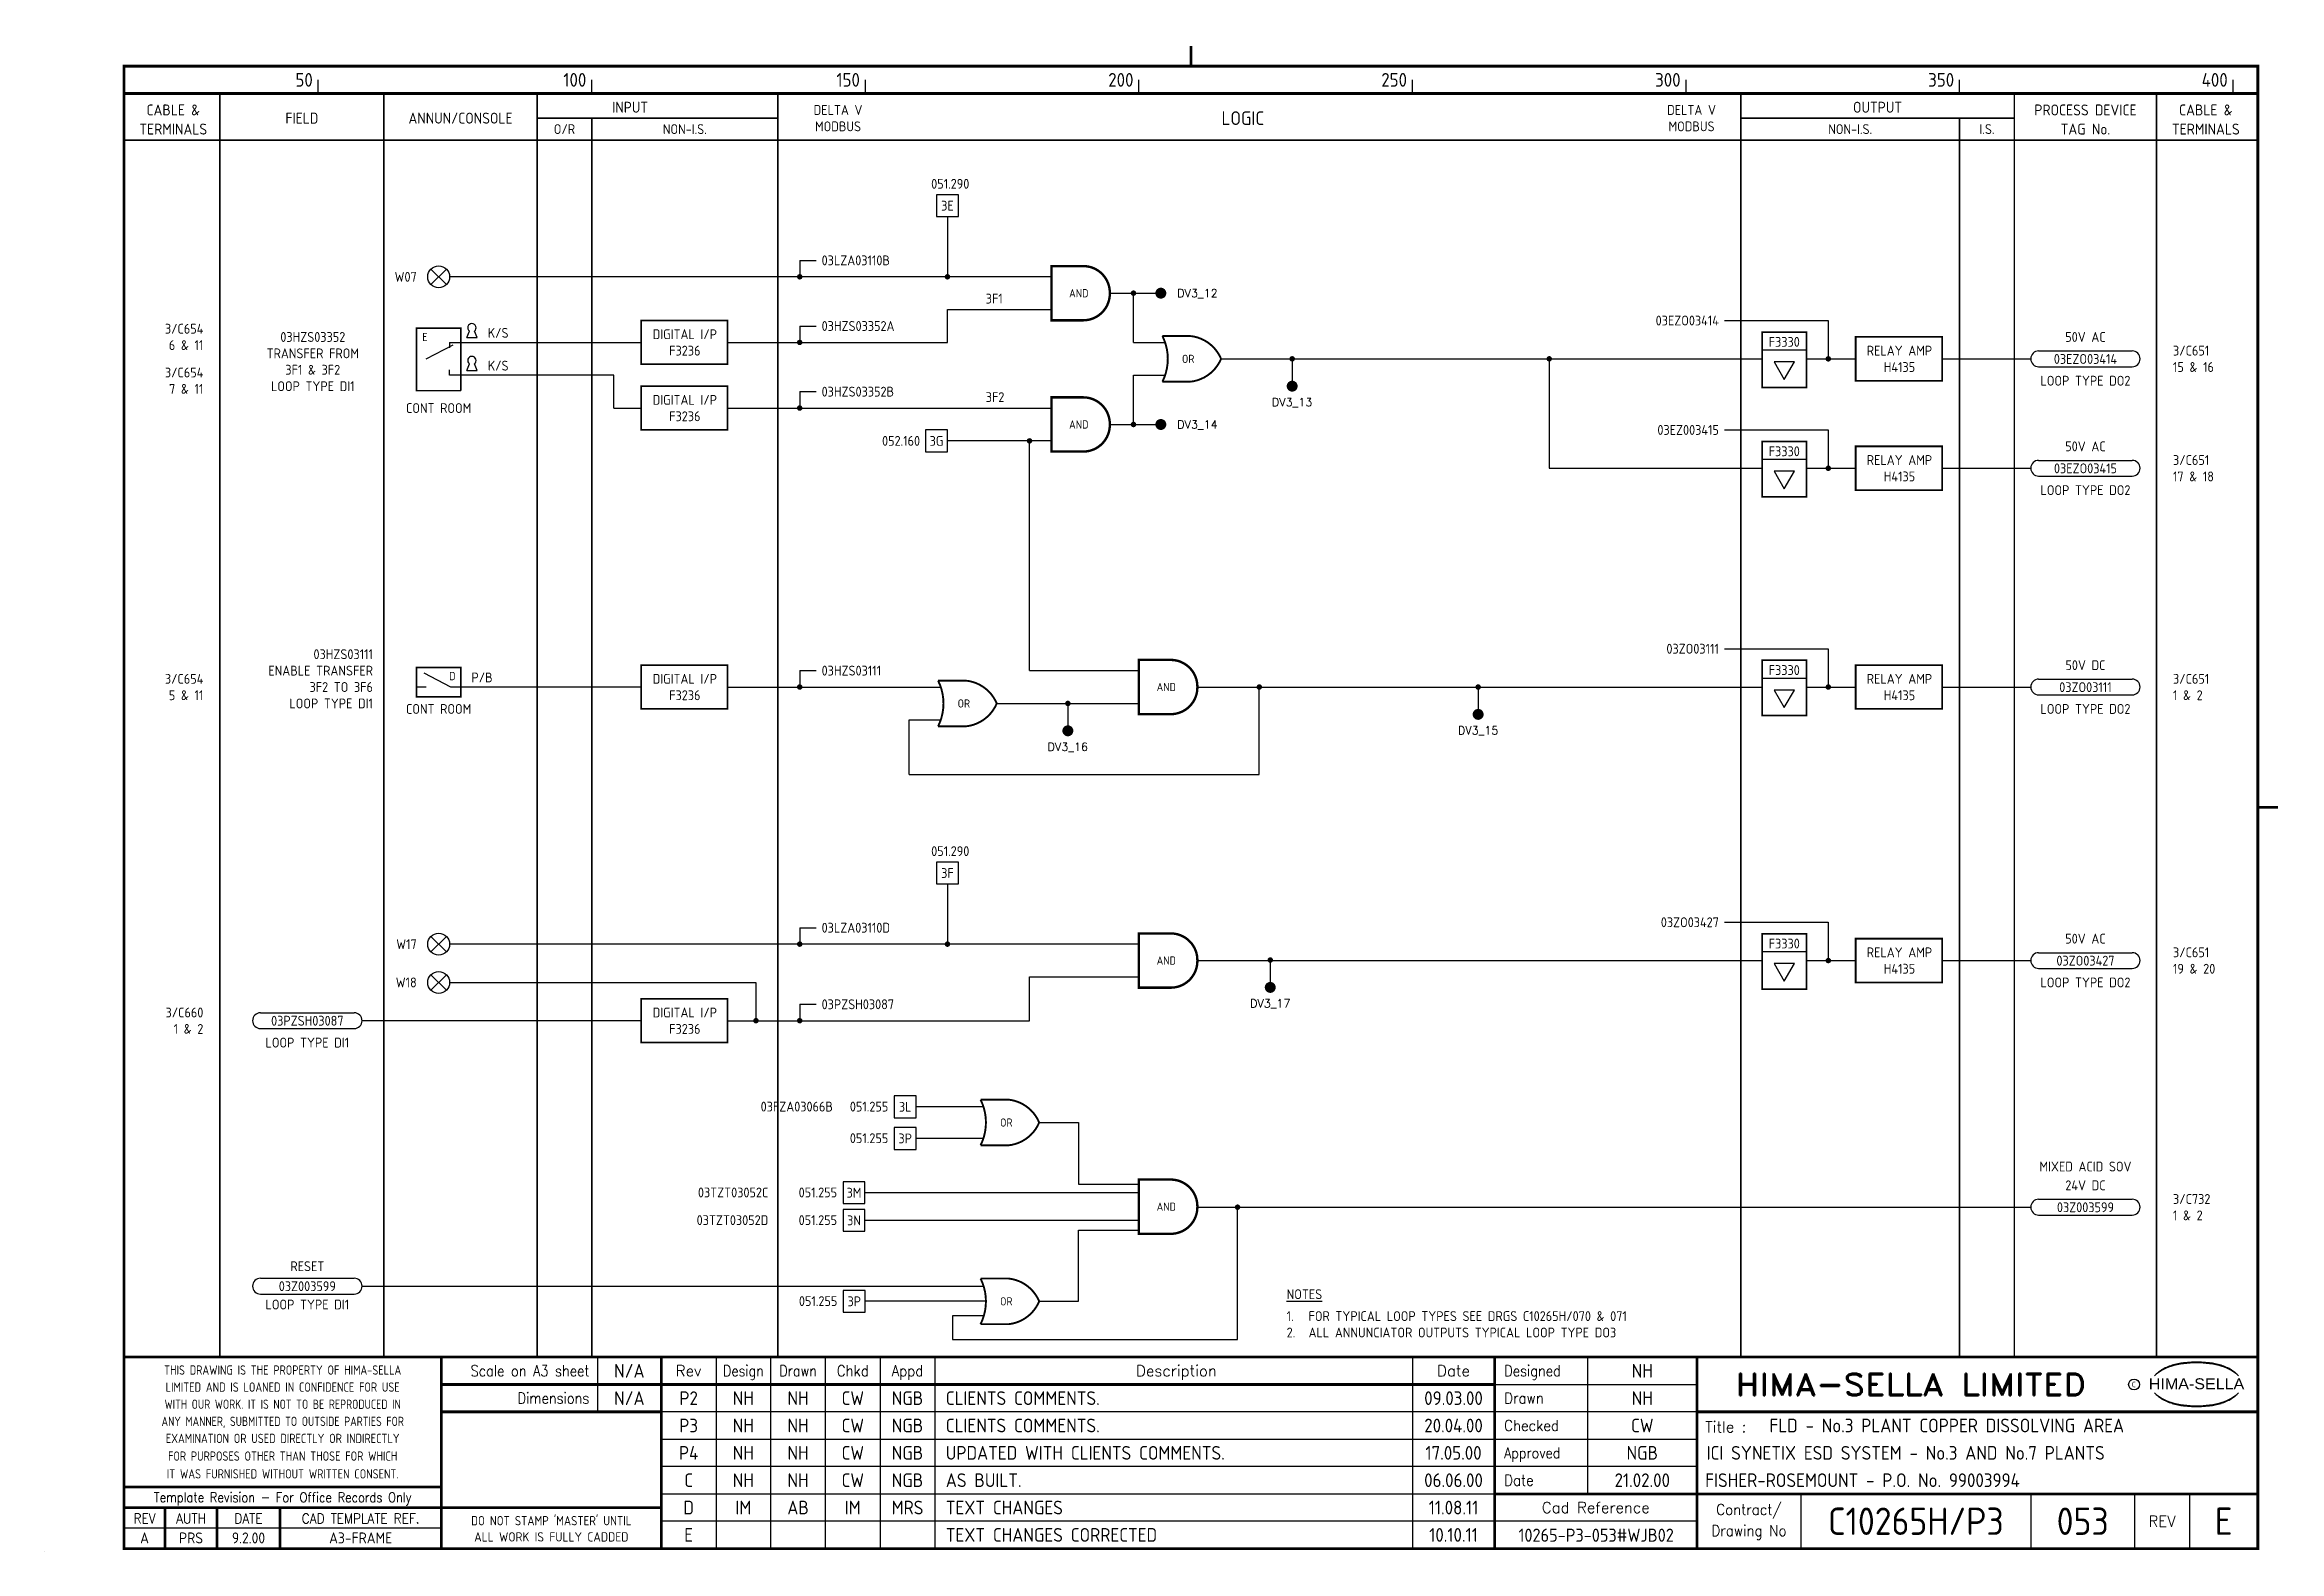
# Model space of a CAD drawing. Extents: x 0 to 408, y 0 to 275.
import ezdxf
from ezdxf.enums import TextEntityAlignment as Align

# ---------------------------------------------------------------- set-up
doc = ezdxf.new("R2010")
doc.units = 0
doc.header["$LTSCALE"] = 0.25
doc.header["$MEASUREMENT"] = 0
doc.linetypes.add('HIDDEN', pattern=[0.375, 0.25, -0.125])
doc.layers.get('0').update_dxf_attribs({"color": 41, "linetype": 'CONTINUOUS'})
for name, color, linetype in [('00-DRG_FRAME', 12, 'CONTINUOUS'), ('02-TEXT', 2, 'CONTINUOUS'), ('053', 7, 'CONTINUOUS'), ('053-TEXT', 2, 'CONTINUOUS')]:
    doc.layers.add(name, color=color, linetype=linetype)
doc.styles.add('ARIAL', font='arial.ttf', dxfattribs={"height": 2.5})
doc.styles.add('ISO', font='iso.shx')
doc.styles.add('ROMAND', font='ROMAND')
doc.styles.add('ROMANS', font='romans.shx')

msp = doc.modelspace()

# ---------------------------------------------------------------- texts
at = {"layer": '00-DRG_FRAME', "style": 'ISO'}
for s, p in [('50', (49, 267.75)), ('100', (99, 267.75)), ('150', (149, 267.75)), ('200', (199, 267.75)), ('250', (249, 267.75)), ('300', (299, 267.75)), ('350', (349, 267.75)), ('400', (399, 267.75))]:
    msp.add_text(s, height=2.5, dxfattribs=at).set_placement(p, align=Align.RIGHT)
for s, height, p in [('CABLE &', 2, (23.5, 263.5)), ('FIELD', 2, (47, 262)), ('ANNUN/CONSOLE', 2, (76, 262)), ('INPUT', 2, (107, 264)), ('DELTA V', 1.8, (145, 263.5)), ('MODBUS', 1.8, (145, 260.5)), ('LOGIC', 2.5, (219, 262)), ('DELTA V', 1.8, (301, 263.5)), ('MODBUS', 1.8, (301, 260.5)), ('OUTPUT', 2, (335, 264)), ('PROCESS DEVICE', 2, (373, 263.5)), ('CABLE &', 2, (395, 263.5)), ('TERMINALS', 2, (23.5, 260)), ('O/R', 1.8, (95, 260)), ('NON-I.S.', 1.8, (117, 260)), ('NON-I.S.', 1.8, (330, 260)), ('I.S.', 1.8, (355, 260)), ('TAG No.', 2, (373, 260)), ('TERMINALS', 2, (395, 260))]:
    msp.add_text(s, height=height, dxfattribs=at).set_placement(p, align=Align.MIDDLE)
at = {"layer": '00-DRG_FRAME', "color": 3, "style": 'ISO'}
for s, width, p in [('THIS DRAWING IS THE PROPERTY OF HIMA-SELLA', 0.9, (43.5, 33.14)), ("DO NOT STAMP 'MASTER' UNTIL", 0.95, (92.6, 5.77))]:
    msp.add_text(s, height=1.7, dxfattribs=dict(at, width=width)).set_placement(p, align=Align.MIDDLE)
at = {"layer": '00-DRG_FRAME', "color": 4, "style": 'ROMAND', "width": 0.87}
for s, p in [('Scale on A3 sheet', (99.54, 32)), ('Dimensions', (99.54, 27.01))]:
    msp.add_text(s, height=2, dxfattribs=at).set_placement(p, align=Align.RIGHT)
at = {"layer": '00-DRG_FRAME', "color": 4, "style": 'ROMAND'}
for s, p in [('Rev', (117.7, 32)), ('Description', (206.85, 32)), ('Date', (257.5, 32))]:
    msp.add_text(s, height=2, dxfattribs=at).set_placement(p, align=Align.CENTER)
for s, width, p in [('Design', 0.85, (127.7, 32)), ('Drawn', 0.85, (137.7, 32)), ('Chkd', 0.9, (147.7, 32)), ('Appd', 0.9, (157.7, 32))]:
    msp.add_text(s, height=2, dxfattribs=dict(at, width=width)).set_placement(p, align=Align.CENTER)
for s, width, p in [('Designed', 0.87, (266.75, 32)), ('Drawn', 0.9, (266.75, 27)), ('Checked', 0.9, (266.75, 22)), ('Approved', 0.85, (266.75, 17)), ('Date', 0.9, (266.75, 12))]:
    msp.add_text(s, height=2, dxfattribs=dict(at, width=width)).set_placement(p)
at = {"layer": '00-DRG_FRAME', "color": 3, "style": 'ISO'}
for s, width, p in [('LIMITED AND IS LOANED IN CONFIDENCE FOR USE', 0.9, (43.5, 30.02)), ('ANY MANNER, SUBMITTED TO OUTSIDE PARTIES FOR', 0.87, (43.5, 23.76)), ('WITH OUR WORK. IT IS NOT TO BE REPRODUCED IN', 0.87, (43.5, 26.89)), ('EXAMINATION OR USED DIRECTLY OR INDIRECTLY', 0.9, (43.5, 20.64)), ('FOR PURPOSES OTHER THAN THOSE FOR WHICH', 0.9, (43.5, 17.41)), ('IT WAS FURNISHED WITHOUT WRITTEN CONSENT.', 0.9, (43.5, 14.16))]:
    msp.add_text(s, height=1.7, dxfattribs=dict(at, width=width)).set_placement(p, align=Align.MIDDLE_CENTER)
at = {"layer": '00-DRG_FRAME', "style": 'ROMAND', "width": 1.15}
msp.add_text('HIMA-SELLA LIMITED', height=4, dxfattribs=at).set_placement((341.1, 30.5), align=Align.MIDDLE)
at = {"layer": '00-DRG_FRAME', "color": 3, "style": 'ISO', "width": 0.9}
msp.add_text('C', height=1, dxfattribs=at).set_placement((381.84, 30), align=Align.CENTER)
at = {"layer": '00-DRG_FRAME', "style": 'ARIAL', "width": 1.05}
msp.add_text('HIMA-SELLA', height=2, dxfattribs=at).set_placement((393.3, 29.63), align=Align.CENTER)
at = {"layer": '00-DRG_FRAME', "color": 4, "style": 'ROMAND'}
msp.add_text('Title :', height=2, dxfattribs=at).set_placement((303.5, 21.75))
for s, height, width, p in [('Template Revision - For Office Records Only', 1.8, 0.85, (43.5, 9.62)), ('Contract/', 2, 0.9, (311.5, 7.5)), ('REV', 1.8, 0.9, (18.25, 6)), ('AUTH', 1.8, 0.9, (26.75, 6)), ('DATE', 1.8, 0.9, (37.25, 6)), ('CAD TEMPLATE REF.', 1.8, 0.9, (57.75, 6)), ('Drawing No', 2, 0.9, (311.5, 3.5))]:
    msp.add_text(s, height=height, dxfattribs=dict(at, width=width)).set_placement(p, align=Align.MIDDLE)
for s, p in [('Cad Reference', (283.5, 8)), ('REV', (387, 5.5))]:
    msp.add_text(s, height=2, dxfattribs=at).set_placement(p, align=Align.MIDDLE)
at = {"layer": '00-DRG_FRAME', "color": 41, "style": 'ISO'}
for s, p in [('A', (18.25, 1.45)), ('PRS', (26.75, 1.45)), ('9.2.00', (37.25, 1.45)), ('A3-FRAME', (57.75, 1.45))]:
    msp.add_text(s, height=2, dxfattribs=at).set_placement(p, align=Align.CENTER)
at = {"layer": '00-DRG_FRAME', "color": 3, "style": 'ISO'}
msp.add_text('ALL WORK IS FULLY CADDED', height=1.7, dxfattribs=at).set_placement((92.6, 2.64), align=Align.MIDDLE_CENTER)
at = {"layer": '02-TEXT', "style": 'ISO'}
for s, p in [('%%UNOTES', (227, 47)), ('1.', (227, 43)), ('2.', (227, 40)), ('ALL ANNUNCIATOR OUTPUTS TYPICAL LOOP TYPE DO3', (231, 40)), ('FOR TYPICAL LOOP TYPES SEE DRGS C10265H/070 & 071', (231, 43))]:
    msp.add_text(s, height=1.8, dxfattribs=at).set_placement(p, align=Align.MIDDLE_LEFT)
at = {"layer": '053-TEXT', "style": 'ISO'}
for s, p in [('051.290', (169, 250)), ('W07', (68, 233)), ('03EZO03414', (306, 225)), ('3/C654', (29, 223.5)), ('6 & 11', (29, 220.5)), ('3/C654', (29, 215.5)), ('7 & 11', (29, 212.5)), ('03EZ003415', (306, 205)), ('052.160', (160, 203)), ('03HZS03111', (60, 164)), ('03ZO03111', (306, 165)), ('3/C654', (29, 159.5)), ('ENABLE TRANSFER', (60, 161)), ('5 & 11', (29, 156.5)), ('LOOP TYPE DI1', (60, 155)), ('3F2 TO 3F6', (60, 158)), ('051.290', (169, 128)), ('03ZO03427', (306, 115)), ('W17', (68, 111)), ('W18', (68, 104)), ('3/C660', (29, 98.5)), ('1 & 2', (29, 95.5)), ('03FZA03066B', (144.07, 81.3)), ('051.255', (154.19, 81.3)), ('051.255', (154.19, 75.52)), ('03TZT03052C', (132.26, 65.6)), ('051.255', (144.83, 65.6)), ('03TZT03052D', (132.26, 60.54)), ('051.255', (144.83, 60.54)), ('051.255', (144.88, 45.74))]:
    msp.add_text(s, height=1.8, dxfattribs=at).set_placement(p, align=Align.MIDDLE_RIGHT)
at = {"layer": '053-TEXT'}
for s, height, style, p in [('3E', 1.8, 'ISO', (165, 246)), ('AND', 1.5, 'ISO', (189, 230)), ('03HZS03352', 1.8, 'ISO', (49, 222)), ('E', 1.5, 'ISO', (69.5, 222)), ('DIGITAL I/P', 1.8, 'ISO', (117, 222.5)), ('50V AC', 1.8, 'ISO', (373, 222)), ('TRANSFER FROM', 1.8, 'ISO', (49, 219)), ('3F1 & 3F2', 1.8, 'ISO', (49, 216)), ('F3236', 1.8, 'ISO', (117, 219.5)), ('OR', 1.5, 'ISO', (209, 218)), ('RELAY AMP', 1.8, 'ISO', (339, 219.5)), ('H4135', 1.8, 'ISO', (339, 216.5)), ('03EZO03414', 1.8, 'ISO', (373, 217.98)), ('LOOP TYPE DI1', 1.8, 'ISO', (49, 213)), ('LOOP TYPE DO2', 1.8, 'ISO', (373, 214)), ('CONT ROOM', 1.8, 'ISO', (72, 209)), ('DIGITAL I/P', 1.8, 'ISO', (117, 210.5)), ('F3236', 1.8, 'ISO', (117, 207.5)), ('DV3_13', 1.5, 'ROMANS', (228, 210)), ('AND', 1.5, 'ISO', (189, 206)), ('3G', 1.8, 'ISO', (163, 203)), ('RELAY AMP', 1.8, 'ISO', (339, 199.5)), ('50V AC', 1.8, 'ISO', (373, 202)), ('H4135', 1.8, 'ISO', (339, 196.5)), ('03EZO03415', 1.8, 'ISO', (373, 197.98)), ('LOOP TYPE DO2', 1.8, 'ISO', (373, 194)), ('D', 1.5, 'ISO', (74.5, 160)), ('DIGITAL I/P', 1.8, 'ISO', (117, 159.5)), ('RELAY AMP', 1.8, 'ISO', (339, 159.5)), ('50V DC', 1.8, 'ISO', (373, 162)), ('F3236', 1.8, 'ISO', (117, 156.5)), ('OR', 1.5, 'ISO', (168, 155)), ('AND', 1.5, 'ISO', (205, 158)), ('H4135', 1.8, 'ISO', (339, 156.5)), ('03ZO03111', 1.8, 'ISO', (373, 157.98)), ('CONT ROOM', 1.8, 'ISO', (72, 154)), ('LOOP TYPE DO2', 1.8, 'ISO', (373, 154)), ('DV3_16', 1.5, 'ROMANS', (187, 147)), ('DV3_15', 1.5, 'ROMANS', (262, 150)), ('3F', 1.8, 'ISO', (165, 124)), ('RELAY AMP', 1.8, 'ISO', (339, 109.5)), ('50V AC', 1.8, 'ISO', (373, 112)), ('AND', 1.5, 'ISO', (205, 108)), ('H4135', 1.8, 'ISO', (339, 106.5)), ('03ZO03427', 1.8, 'ISO', (373, 107.98)), ('LOOP TYPE DO2', 1.8, 'ISO', (373, 104)), ('DIGITAL I/P', 1.8, 'ISO', (117, 98.5)), ('DV3_17', 1.5, 'ROMANS', (224, 100.09)), ('03PZSH03087', 1.8, 'ISO', (48, 97)), ('F3236', 1.8, 'ISO', (117, 95.5)), ('LOOP TYPE DI1', 1.8, 'ISO', (48, 93)), ('3L', 1.8, 'ISO', (157.28, 81.26)), ('OR', 1.5, 'ISO', (175.76, 78.39)), ('3P', 1.8, 'ISO', (157.28, 75.48)), ('MIXED ACID SOV', 1.8, 'ISO', (373, 70.34)), ('3M', 1.8, 'ISO', (147.92, 65.56)), ('24V DC', 1.8, 'ISO', (373, 66.91)), ('3N', 1.8, 'ISO', (147.92, 60.5)), ('AND', 1.5, 'ISO', (205, 63)), ('03Z003599', 1.8, 'ISO', (373, 62.9)), ('03Z003599', 1.8, 'ISO', (48, 48.47)), ('RESET', 1.8, 'ISO', (48, 52.12)), ('LOOP TYPE DI1', 1.8, 'ISO', (48, 45.12)), ('3P', 1.8, 'ISO', (147.97, 45.7)), ('OR', 1.5, 'ISO', (175.76, 45.7))]:
    msp.add_text(s, height=height, dxfattribs=dict(at, style=style)).set_placement(p, align=Align.MIDDLE)
for s, height, style, p in [('03LZA03110B', 1.8, 'ISO', (142, 236)), ('3F1', 1.8, 'ISO', (172, 229)), ('DV3_12', 1.5, 'ROMANS', (207, 230)), ('03HZS03352A', 1.8, 'ISO', (142, 224)), ('K/S', 1.8, 'ISO', (81, 222.75)), ('K/S', 1.8, 'ISO', (81, 216.75)), ('15 & 16', 1.8, 'ISO', (389, 216.5)), ('3/C651', 1.8, 'ISO', (389, 219.5)), ('03HZS03352B', 1.8, 'ISO', (142, 212)), ('3F2', 1.8, 'ISO', (172, 211)), ('DV3_14', 1.5, 'ROMANS', (207, 206)), ('3/C651', 1.8, 'ISO', (389, 199.5)), ('17 & 18', 1.8, 'ISO', (389, 196.5)), ('P/B', 1.8, 'ISO', (78, 159.75)), ('03HZS03111', 1.8, 'ISO', (142, 161)), ('3/C651', 1.8, 'ISO', (389, 159.5)), ('1 & 2', 1.8, 'ISO', (389, 156.5)), ('03LZA03110D', 1.8, 'ISO', (142, 114)), ('3/C651', 1.8, 'ISO', (389, 109.5)), ('19 & 20', 1.8, 'ISO', (389, 106.5)), ('03PZSH03087', 1.8, 'ISO', (142, 100)), ('1 & 2', 1.8, 'ISO', (389, 61.41)), ('3/C732', 1.8, 'ISO', (389, 64.41))]:
    msp.add_text(s, height=height, dxfattribs=dict(at, style=style)).set_placement(p, align=Align.MIDDLE_LEFT)
at = {"layer": '053-TEXT', "style": 'ISO'}
for p in [(317.95, 220.2), (317.95, 200.2), (317.95, 160.2), (317.95, 110.2)]:
    msp.add_text('F3330', height=1.8, dxfattribs=at).set_placement(p, align=Align.CENTER)

# ---------------------------------------------------------------- blocks, each defined once
blk = doc.blocks.new('A3-CONTRACT')
at = {"style": 'ISO'}
for tag, height, p in [('SCALE', 2.5, (106.86, 31.75)), ('DIMS', 2.5, (106.86, 26.75)), ('CAD-REF', 2.5, (282, 1.75)), ('CONTRACT', 5, (342, 3))]:
    blk.add_attdef(tag, text='', height=height, dxfattribs=at).set_placement(p, align=Align.CENTER)
for tag, p in [('TITLE_2', (303.75, 16.75)), ('TITLE_3', (303.5, 11.75))]:
    blk.add_attdef(tag, p, '', height=2.5, dxfattribs=at)
blk = doc.blocks.new('A3-TITLE')
at = {"style": 'ISO'}
blk.add_attdef('TITLE_1', (315.25, 21.75), '', height=2.5, dxfattribs=at)
for tag, p in [('DRGNO', (372.5, 3)), ('REV.', (398.25, 3))]:
    blk.add_attdef(tag, text='', height=5, dxfattribs=at).set_placement(p, align=Align.CENTER)
blk = doc.blocks.new('A3-REVA')
at = {"style": 'ISO'}
for tag, p in [('DESIGNED', (292, 31.75)), ('A', (117.7, 26.75)), ('DES', (127.7, 26.75)), ('DRN', (137.7, 26.75)), ('CHKD', (147.7, 26.75)), ('APPD', (157.7, 26.75)), ('DATE', (258, 26.75)), ('DRAWN', (292, 26.75)), ('CHECKED', (292, 21.75)), ('APPD', (292, 16.75)), ('DATE', (292, 11.75))]:
    blk.add_attdef(tag, text='', height=2.5, dxfattribs=at).set_placement(p, align=Align.CENTER)
blk.add_attdef('DESCRIPTION', (164.7, 26.75), '', height=2.5, dxfattribs=at)
blk = doc.blocks.new('A3-REVB')
at = {"style": 'ISO'}
for tag, p in [('B', (117.7, 21.75)), ('DES', (127.7, 21.75)), ('DRN', (137.7, 21.75)), ('CHKD', (147.7, 21.75)), ('APPD', (157.7, 21.75)), ('DATE', (258, 21.75))]:
    blk.add_attdef(tag, text='', height=2.5, dxfattribs=at).set_placement(p, align=Align.CENTER)
blk.add_attdef('DESCRIPTION', (164.7, 21.75), '', height=2.5, dxfattribs=at)

# ---------------------------------------------------------------- linework, layer by layer
at = {"layer": '00-DRG_FRAME'}
for p, q in [((50, 266.5), (50, 269)), ((100, 266.5), (100, 269)), ((150, 266.5), (150, 269)), ((200, 266.5), (200, 269)), ((250, 266.5), (250, 269)), ((300, 266.5), (300, 269)), ((350, 266.5), (350, 269)), ((400, 266.5), (400, 269)), ((101.01, 35.5), (101.01, 25.5)), ((122.7, 35.5), (122.7, 0.5)), ((132.7, 0.5), (132.7, 35.5)), ((142.7, 0.5), (142.7, 35.5)), ((152.7, 35.5), (152.7, 0.5)), ((162.7, 35.5), (162.7, 0.5)), ((250, 35.5), (250, 0.5)), ((282, 35.5), (282, 10.5)), ((265, 30.5), (302, 30.5)), ((302, 25.5), (112.7, 25.5)), ((112.7, 20.5), (302, 20.5)), ((302, 15.5), (112.7, 15.5)), ((112.7, 10.5), (265, 10.5)), ((321, 10.5), (321, 0.5)), ((363, 10.5), (363, 0.5)), ((382, 0.5), (382, 10.5)), ((392, 10.5), (392, 0.5)), ((72.5, 4.25), (14.5, 4.25)), ((302, 5.5), (112.7, 5.5)), ((0, 0), (0, 0.03))]:
    msp.add_line(p, q, dxfattribs=at)
for points, const_width in [([(209.5, 271.5), (209.5, 275.18)], 0.5), ([(209.5, 271.5), (209.5, 275.18)], 0.5), ([(14.5, 266.5), (404.5, 266.5)], 0.5), ([(32, 266.5), (32, 35.5)], 0.3), ([(62, 266.5), (62, 35.5)], 0.3), ([(90, 266.5), (90, 35.5)], 0.3), ([(134, 266.5), (134, 35.5)], 0.3), ([(310, 266.5), (310, 35.5)], 0.3), ([(360, 266.5), (360, 35.5)], 0.3), ([(386, 266.5), (386, 35.5)], 0.3), ([(90, 262), (134, 262)], 0.3), ([(310, 262), (360, 262)], 0.3), ([(14.5, 258), (404.5, 258)], 0.3), ([(404.5, 136), (408.18, 136)], 0.5), ([(404.5, 35.5), (14.5, 35.5)], 0.5), ([(72.5, 0.5), (72.5, 35.5)], 0.5), ([(112.7, 0.5), (112.7, 35.5)], 0.5), ([(265, 35.5), (265, 0.5)], 0.5), ([(302, 0.5), (302, 35.5)], 0.5), ([(265, 30.5), (72.5, 30.5)], 0.5), ([(112.7, 25.5), (72.5, 25.5)], 0.5), ([(404.5, 25.5), (302, 25.5)], 0.5), ([(14.5, 11.75), (72.5, 11.75)], 0.5), ([(14.5, 8), (72.5, 8)], 0.5), ([(22, 0.5), (22, 8)], 0.5), ([(31.5, 0.5), (31.5, 8)], 0.5), ([(43, 0.5), (43, 8)], 0.5), ([(112.7, 8), (72.5, 8)], 0.5), ([(265, 10.5), (404.5, 10.5)], 0.5)]:
    msp.add_lwpolyline(points, dxfattribs=dict(at, const_width=const_width))
at = {"layer": '00-DRG_FRAME', "const_width": 0.5}
msp.add_lwpolyline([(14.5, 0.5), (404.5, 0.5), (404.5, 271.5), (14.5, 271.5)], close=True, dxfattribs=at)
at = {"layer": '00-DRG_FRAME', "linetype": 'HIDDEN', "ltscale": 20, "const_width": 0.3}
for points in [[(100, 262), (100, 35.5)], [(350, 262), (350, 35.5)]]:
    msp.add_lwpolyline(points, dxfattribs=at)
at = {"layer": '00-DRG_FRAME', "color": 3}
msp.add_circle((381.88, 30.5), 1, dxfattribs=at)
for centre, radius, start, end in [((390.6, 26.83), 7.24, 106.0532, 133.5024), ((390.11, 28.1), 5.98, 122.244, 131.6154), ((389.75, 28.78), 5.21, 111.8206, 122.8668), ((391.78, 24.7), 9.76, 107.5931, 113.9452), ((393.1, 18.5), 15.94, 89.2698, 106.3911), ((392.1, 23.52), 10.99, 96.0146, 107.3203), ((393.29, 16.31), 18.28, 92.8917, 97.3734), ((393.24, 18.86), 15.73, 89.7805, 93.1738), ((393.36, 18.86), 15.73, 86.8262, 90.2195), ((393.51, 18.5), 15.94, 73.6089, 90.7302), ((393.31, 16.31), 18.28, 82.6266, 87.1083), ((394.51, 23.52), 10.99, 72.6797, 83.9854), ((394.83, 24.7), 9.76, 66.0548, 72.4069), ((396, 26.83), 7.24, 46.4976, 73.9468), ((396.85, 28.78), 5.21, 57.1332, 68.1794), ((396.49, 28.1), 5.98, 48.3846, 57.756), ((390.88, 27.01), 7.3, 130.419, 136.057), ((390.88, 34.04), 7.3, 223.943, 229.581), ((390.6, 34.23), 7.24, 226.4976, 253.9468), ((396, 34.23), 7.24, 286.0532, 313.5024), ((395.73, 27.01), 7.3, 43.943, 49.581), ((395.73, 34.04), 7.3, 310.419, 316.057), ((390.11, 32.96), 5.98, 228.3846, 237.756), ((389.75, 32.28), 5.21, 237.1332, 248.1794), ((391.78, 36.36), 9.76, 246.0548, 252.4069), ((393.1, 42.56), 15.94, 253.6089, 270.7302), ((392.1, 37.54), 10.99, 252.6797, 263.9854), ((393.29, 44.75), 18.28, 262.6266, 267.1083), ((393.24, 42.19), 15.73, 266.8262, 270.2195), ((393.51, 42.56), 15.94, 269.2698, 286.3911), ((393.36, 42.19), 15.73, 269.7805, 273.1738), ((393.31, 44.75), 18.28, 272.8917, 277.3734), ((394.51, 37.54), 10.99, 276.0146, 287.3203), ((394.83, 36.36), 9.76, 287.5931, 293.9452), ((396.85, 32.28), 5.21, 291.8206, 302.8668), ((396.49, 32.96), 5.98, 302.244, 311.6154)]:
    msp.add_arc(centre, radius, start, end, dxfattribs=at)
at = {"layer": '053'}
for p, q in [((165, 244), (165, 233)), ((70.59, 231.58), (73.41, 234.41)), ((70.59, 234.41), (73.41, 231.58)), ((184, 233), (74, 233)), ((138, 236), (141, 236)), ((138, 236), (138, 233)), ((194.68, 230), (199, 230)), ((199, 221), (199, 230)), ((199, 230), (204, 230)), ((165, 221), (165, 227)), ((165, 227), (184, 227)), ((307, 225), (326, 225)), ((326, 225), (326, 218)), ((74, 221), (109, 221)), ((74, 221), (74, 220)), ((77.13, 221.89), (77.62, 223.07)), ((77.13, 221.89), (79.05, 221.89)), ((79.05, 221.89), (78.56, 223.07)), ((124.8, 221), (165, 221)), ((138, 224), (138, 221)), ((138, 224), (141, 224)), ((199, 221), (204.78, 221)), ((69.75, 218), (74.64, 220.55)), ((77.13, 215.89), (77.62, 217.07)), ((79.05, 215.89), (78.56, 217.07)), ((215.01, 218), (313.9, 218)), ((228.01, 218), (228.01, 213)), ((275, 218), (275, 198)), ((313.9, 219.64), (322, 219.64)), ((322, 218), (331, 218)), ((346.8, 218), (363, 218)), ((364.44, 219.44), (381.55, 219.44)), ((364.44, 216.56), (381.55, 216.56)), ((74, 215), (74, 216)), ((104, 215), (74, 215)), ((77.13, 215.89), (79.05, 215.89)), ((104, 209), (104, 215)), ((199, 215), (204.78, 215)), ((199, 206), (199, 215)), ((104, 209), (109, 209)), ((124.8, 209), (184, 209)), ((138, 212), (141, 212)), ((138, 212), (138, 209)), ((194.68, 206), (199, 206)), ((199, 206), (204, 206)), ((307, 205), (326, 205)), ((326, 205), (326, 198)), ((184, 203), (165, 203)), ((180, 161), (180, 203)), ((275, 198), (313.9, 198)), ((313.9, 199.64), (322, 199.64)), ((322, 198), (331, 198)), ((346.8, 198), (363, 198)), ((364.44, 199.44), (381.55, 199.44)), ((364.44, 196.56), (381.55, 196.56)), ((307, 165), (326, 165)), ((326, 165), (326, 158)), ((74.25, 158), (69.36, 160.55)), ((138, 161), (141, 161)), ((138, 161), (138, 158)), ((180, 161), (200, 161)), ((313.9, 159.64), (322, 159.64)), ((364.44, 159.44), (381.55, 159.44)), ((69.75, 158), (67.95, 158)), ((109, 158), (74.25, 158)), ((124.8, 158), (163.78, 158)), ((210.68, 158), (313.9, 158)), ((222, 142), (222, 158)), ((262, 158), (262, 153)), ((322, 158), (331, 158)), ((346.8, 158), (363, 158)), ((364.44, 156.56), (381.55, 156.56)), ((158, 142), (158, 152)), ((158, 152), (163.78, 152)), ((174.01, 155), (200, 155)), ((187.01, 155), (187.01, 150)), ((158, 142), (222, 142)), ((165, 122), (165, 111)), ((307, 115), (326, 115)), ((326, 115), (326, 108)), ((70.59, 112.41), (73.41, 109.58)), ((70.59, 109.58), (73.41, 112.41)), ((200, 111), (74, 111)), ((138, 114), (141, 114)), ((138, 114), (138, 111)), ((210.68, 108), (313.9, 108)), ((224, 108.09), (224, 103.09)), ((313.9, 109.64), (322, 109.64)), ((322, 108), (331, 108)), ((346.8, 108), (363, 108)), ((364.44, 109.44), (381.55, 109.44)), ((364.44, 106.56), (381.55, 106.56)), ((70.59, 105.41), (73.41, 102.58)), ((70.59, 102.58), (73.41, 105.41)), ((74, 104), (130, 104)), ((130, 104), (130, 97)), ((180, 105), (200, 105)), ((180, 97), (180, 105)), ((39.45, 98.44), (56.56, 98.44)), ((138, 100), (141, 100)), ((138, 100), (138, 97)), ((39.45, 95.56), (56.56, 95.56)), ((109, 97), (58, 97)), ((124.8, 97), (180, 97)), ((171.58, 81.26), (159.28, 81.26)), ((181.77, 78.39), (188.94, 78.39)), ((188.94, 78.39), (188.94, 67.11)), ((171.57, 75.48), (159.28, 75.48)), ((200, 65.56), (149.92, 65.56)), ((188.94, 67.11), (200, 67.11)), ((210.68, 62.91), (363, 62.91)), ((218.03, 38.74), (218.03, 62.91)), ((364.44, 64.36), (381.55, 64.36)), ((364.44, 61.47), (381.55, 61.47)), ((200, 60.5), (149.92, 60.5)), ((188.94, 45.7), (188.94, 58.71)), ((188.94, 58.71), (200, 58.71)), ((39.45, 49.91), (56.56, 49.91)), ((39.45, 47.03), (56.56, 47.03)), ((58, 48.47), (171.61, 48.47)), ((172.03, 45.7), (149.97, 45.7)), ((181.77, 45.7), (188.94, 45.7)), ((171.65, 43.06), (165.93, 43.06)), ((165.93, 43.06), (165.93, 38.74)), ((165.93, 38.74), (218.03, 38.74))]:
    msp.add_line(p, q, dxfattribs=at)
for points in [[(163, 244), (167, 244), (167, 248), (163, 248)], [(317.95, 214.24), (319.8, 217.45), (316.1, 217.45)], [(161, 201), (165, 201), (165, 205), (161, 205)], [(317.95, 194.24), (319.8, 197.45), (316.1, 197.45)], [(317.95, 154.24), (319.8, 157.45), (316.1, 157.45)], [(163, 122), (167, 122), (167, 126), (163, 126)], [(317.95, 104.24), (319.8, 107.45), (316.1, 107.45)], [(155.28, 79.26), (159.28, 79.26), (159.28, 83.26), (155.28, 83.26)], [(155.28, 73.48), (159.28, 73.48), (159.28, 77.48), (155.28, 77.48)], [(145.92, 63.56), (149.92, 63.56), (149.92, 67.56), (145.92, 67.56)], [(145.92, 58.5), (149.92, 58.5), (149.92, 62.5), (145.92, 62.5)], [(145.97, 43.7), (149.97, 43.7), (149.97, 47.7), (145.97, 47.7)]]:
    msp.add_lwpolyline(points, close=True, dxfattribs=at)
for points, const_width in [([(137.75, 233, 1), (138.25, 233, 1)], 0.5), ([(164.75, 233, 1), (165.25, 233, 1)], 0.5), ([(194.68, 229.91), (194.68, 230.09, 0.414214), (189.8, 234.96), (184, 234.96), (184, 225.04), (189.8, 225.04, 0.414214)], 0.438), ([(198.75, 230, 1), (199.25, 230, 1)], 0.5), ([(203.5, 230, 1), (204.5, 230, 1)], 1), ([(137.75, 221, 1), (138.25, 221, 1)], 0.5), ([(209.41, 213.82), (204.29, 213.82, 0.235802), (204.29, 222.17), (209.41, 222.17, -0.273487), (215.01, 218, -0.273487)], 0.35), ([(227.76, 218, 1), (228.26, 218, 1)], 0.5), ([(274.75, 218, 1), (275.25, 218, 1)], 0.5), ([(325.75, 218, 1), (326.25, 218, 1)], 0.5), ([(227.51, 213, 1), (228.51, 213, 1)], 1), ([(137.75, 209, 1), (138.25, 209, 1)], 0.5), ([(194.68, 205.91), (194.68, 206.09, 0.414214), (189.8, 210.96), (184, 210.96), (184, 201.04), (189.8, 201.04, 0.414214)], 0.438), ([(198.75, 206, 1), (199.25, 206, 1)], 0.5), ([(203.5, 206, 1), (204.5, 206, 1)], 1), ([(179.75, 203, 1), (180.25, 203, 1)], 0.5), ([(325.75, 198, 1), (326.25, 198, 1)], 0.5), ([(168.41, 150.82), (163.29, 150.82, 0.235802), (163.29, 159.17), (168.41, 159.17, -0.273487), (174.01, 155, -0.273487)], 0.35), ([(210.68, 157.91), (210.68, 158.09, 0.414214), (205.8, 162.96), (200, 162.96), (200, 153.04), (205.8, 153.04, 0.414214)], 0.438), ([(137.75, 158, 1), (138.25, 158, 1)], 0.5), ([(186.76, 155, 1), (187.26, 155, 1)], 0.5), ([(221.75, 158, 1), (222.25, 158, 1)], 0.5), ([(261.75, 158, 1), (262.25, 158, 1)], 0.5), ([(325.75, 158, 1), (326.25, 158, 1)], 0.5), ([(261.5, 153, 1), (262.5, 153, 1)], 1), ([(186.51, 150, 1), (187.51, 150, 1)], 1), ([(137.75, 111, 1), (138.25, 111, 1)], 0.5), ([(164.75, 111, 1), (165.25, 111, 1)], 0.5), ([(210.68, 107.91), (210.68, 108.09, 0.414214), (205.8, 112.96), (200, 112.96), (200, 103.04), (205.8, 103.04, 0.414214)], 0.438), ([(223.75, 108.09, 1), (224.25, 108.09, 1)], 0.5), ([(325.75, 108, 1), (326.25, 108, 1)], 0.5), ([(223.5, 103.09, 1), (224.5, 103.09, 1)], 1), ([(129.75, 97, 1), (130.25, 97, 1)], 0.5), ([(137.75, 97, 1), (138.25, 97, 1)], 0.5), ([(176.17, 74.22), (171.05, 74.22, 0.235802), (171.05, 82.57), (176.17, 82.57, -0.273487), (181.77, 78.39, -0.273487)], 0.35), ([(210.68, 62.91), (210.68, 63.09, 0.414214), (205.8, 67.96), (200, 67.96), (200, 58.04), (205.8, 58.04, 0.414214)], 0.438), ([(217.78, 62.91, 1), (218.28, 62.91, 1)], 0.5), ([(176.17, 41.52), (171.05, 41.52, 0.235802), (171.05, 49.87), (176.17, 49.87, -0.273487), (181.77, 45.7, -0.273487)], 0.35)]:
    msp.add_lwpolyline(points, format="xyb", close=True, dxfattribs=dict(at, const_width=const_width))
for points, const_width in [([(109, 217), (124.8, 217), (124.8, 225), (109, 225)], 0.315), ([(313.9, 212.78), (322, 212.78), (322, 222.9), (313.9, 222.9)], 0.315), ([(331, 214), (346.8, 214), (346.8, 222), (331, 222)], 0.315), ([(109, 205), (124.8, 205), (124.8, 213), (109, 213)], 0.315), ([(313.9, 192.78), (322, 192.78), (322, 202.9), (313.9, 202.9)], 0.315), ([(331, 194), (346.8, 194), (346.8, 202), (331, 202)], 0.315), ([(67.95, 156.19), (76.05, 156.19), (76.05, 161.59), (67.95, 161.59)], 0.32), ([(109, 154), (124.8, 154), (124.8, 162), (109, 162)], 0.315), ([(313.9, 152.78), (322, 152.78), (322, 162.9), (313.9, 162.9)], 0.315), ([(331, 154), (346.8, 154), (346.8, 162), (331, 162)], 0.315), ([(313.9, 102.78), (322, 102.78), (322, 112.9), (313.9, 112.9)], 0.315), ([(331, 104), (346.8, 104), (346.8, 112), (331, 112)], 0.315), ([(109, 93), (124.8, 93), (124.8, 101), (109, 101)], 0.315)]:
    msp.add_lwpolyline(points, close=True, dxfattribs=dict(at, const_width=const_width))
msp.add_lwpolyline([(76.05, 212.19, 0.32, 0.32, 0), (76.05, 223.59, 0.32, 0.32, 0), (67.95, 223.59, 0.32, 0.32, 0), (67.95, 212.19, 0.236, 0.236, 0), (76.1, 212.19, 0, 0, 0)], format="xyseb", dxfattribs=at)
for centre in [(72, 232.99), (72, 110.99), (72, 103.99)]:
    msp.add_circle(centre, 2, dxfattribs=at)
for centre, radius, start, end in [((78.09, 223.68), 0.768, 307.477, 232.523), ((78.09, 217.68), 0.768, 307.477, 232.523), ((364.44, 218), 1.44, 90, 270), ((381.55, 218), 1.44, 270, 90), ((364.44, 198), 1.44, 90, 270), ((381.55, 198), 1.44, 270, 90), ((364.44, 158), 1.44, 90, 270), ((381.55, 158), 1.44, 270, 90), ((364.44, 108), 1.44, 90, 270), ((381.55, 108), 1.44, 270, 90), ((39.45, 97), 1.44, 90, 270), ((56.56, 97), 1.44, 270, 90), ((364.44, 62.91), 1.44, 90, 270), ((381.55, 62.91), 1.44, 270, 90), ((39.45, 48.47), 1.44, 90, 270), ((56.56, 48.47), 1.44, 270, 90)]:
    msp.add_arc(centre, radius, start, end, dxfattribs=at)

# ---------------------------------------------------------------- block references
ref = msp.add_blockref('A3-CONTRACT', (0, 0))
ref.add_attrib('SCALE', 'N/A', dxfattribs={"height": 2.5, "style": 'ISO'}).set_placement((106.86, 31.75), align=Align.CENTER)
ref.add_attrib('DIMS', 'N/A', dxfattribs={"height": 2.5, "style": 'ISO'}).set_placement((106.86, 26.75), align=Align.CENTER)
ref.add_attrib('CAD-REF', '10265-P3-053#WJB02', dxfattribs={"height": 2.4, "style": 'ISO'}).set_placement((283.57, 1.75), align=Align.CENTER)
ref.add_attrib('TITLE_2', 'ICI SYNETIX ESD SYSTEM - No.3 AND No.7 PLANTS', (303.75, 16.75), dxfattribs={"height": 2.5, "style": 'ISO'})
ref.add_attrib('TITLE_3', 'FISHER-ROSEMOUNT - P.O. No. 99003994', (303.5, 11.75), dxfattribs={"height": 2.5, "style": 'ISO'})
ref.add_attrib('CONTRACT', 'C10265H/P3', dxfattribs={"height": 5, "style": 'ISO'}).set_placement((342, 3), align=Align.CENTER)
at = {"layer": '053-TEXT'}
ref = msp.add_blockref('A3-REVA', (0, 0), dxfattribs=at)
ref.add_attrib('DESIGNED', 'NH', dxfattribs={"layer": '0', "height": 2.5, "style": 'ISO'}).set_placement((292, 31.75), align=Align.CENTER)
ref.add_attrib('DRAWN', 'NH', dxfattribs={"layer": '0', "height": 2.5, "style": 'ISO'}).set_placement((292, 26.75), align=Align.CENTER)
ref.add_attrib('CHECKED', 'CW', dxfattribs={"layer": '0', "height": 2.5, "style": 'ISO'}).set_placement((292, 21.75), align=Align.CENTER)
ref.add_attrib('APPD', 'NGB', dxfattribs={"layer": '0', "height": 2.5, "style": 'ISO'}).set_placement((292, 16.75), align=Align.CENTER)
ref.add_attrib('A', 'P2', dxfattribs={"layer": '0', "height": 2.5, "style": 'ISO'}).set_placement((117.7, 26.75), align=Align.CENTER)
ref.add_attrib('DES', 'NH', dxfattribs={"layer": '0', "height": 2.5, "style": 'ISO'}).set_placement((127.7, 26.75), align=Align.CENTER)
ref.add_attrib('DRN', 'NH', dxfattribs={"layer": '0', "height": 2.5, "style": 'ISO'}).set_placement((137.7, 26.75), align=Align.CENTER)
ref.add_attrib('CHKD', 'CW', dxfattribs={"layer": '0', "height": 2.5, "style": 'ISO'}).set_placement((147.7, 26.75), align=Align.CENTER)
ref.add_attrib('APPD', 'NGB', dxfattribs={"layer": '0', "height": 2.5, "style": 'ISO'}).set_placement((157.7, 26.75), align=Align.CENTER)
ref.add_attrib('DESCRIPTION', 'CLIENTS COMMENTS.', (164.7, 26.75), dxfattribs={"layer": '0', "height": 2.5, "style": 'ISO'})
ref.add_attrib('DATE', '09.03.00', dxfattribs={"layer": '0', "height": 2.5, "style": 'ISO'}).set_placement((257.5, 26.75), align=Align.CENTER)
ref.add_attrib('DATE', '21.02.00', dxfattribs={"layer": '0', "height": 2.5, "style": 'ISO'}).set_placement((292, 11.75), align=Align.CENTER)
ref = msp.add_blockref('A3-REVB', (0, 0), dxfattribs=at)
ref.add_attrib('B', 'P3', dxfattribs={"layer": '0', "height": 2.5, "style": 'ISO'}).set_placement((117.7, 21.75), align=Align.CENTER)
ref.add_attrib('DES', 'NH', dxfattribs={"layer": '0', "height": 2.5, "style": 'ISO'}).set_placement((127.7, 21.75), align=Align.CENTER)
ref.add_attrib('DRN', 'NH', dxfattribs={"layer": '0', "height": 2.5, "style": 'ISO'}).set_placement((137.7, 21.75), align=Align.CENTER)
ref.add_attrib('CHKD', 'CW', dxfattribs={"layer": '0', "height": 2.5, "style": 'ISO'}).set_placement((147.7, 21.75), align=Align.CENTER)
ref.add_attrib('APPD', 'NGB', dxfattribs={"layer": '0', "height": 2.5, "style": 'ISO'}).set_placement((157.7, 21.75), align=Align.CENTER)
ref.add_attrib('DESCRIPTION', 'CLIENTS COMMENTS.', (164.7, 21.75), dxfattribs={"layer": '0', "height": 2.5, "style": 'ISO'})
ref.add_attrib('DATE', '20.04.00', dxfattribs={"layer": '0', "height": 2.5, "style": 'ISO'}).set_placement((257.5, 21.75), align=Align.CENTER)
msp.add_blockref('A3-TITLE', (0, 0), dxfattribs=at).add_auto_attribs({'TITLE_1': 'FLD - No.3 PLANT COPPER DISSOLVING AREA', 'DRGNO': '053', 'REV.': 'E'})
ref = msp.add_blockref('A3-REVB', (0, -5), dxfattribs=at)
ref.add_attrib('B', 'P4', dxfattribs={"layer": '0', "height": 2.5, "style": 'ISO'}).set_placement((117.7, 16.75), align=Align.CENTER)
ref.add_attrib('DES', 'NH', dxfattribs={"layer": '0', "height": 2.5, "style": 'ISO'}).set_placement((127.7, 16.75), align=Align.CENTER)
ref.add_attrib('DRN', 'NH', dxfattribs={"layer": '0', "height": 2.5, "style": 'ISO'}).set_placement((137.7, 16.75), align=Align.CENTER)
ref.add_attrib('CHKD', 'CW', dxfattribs={"layer": '0', "height": 2.5, "style": 'ISO'}).set_placement((147.7, 16.75), align=Align.CENTER)
ref.add_attrib('APPD', 'NGB', dxfattribs={"layer": '0', "height": 2.5, "style": 'ISO'}).set_placement((157.7, 16.75), align=Align.CENTER)
ref.add_attrib('DESCRIPTION', 'UPDATED WITH CLIENTS COMMENTS.', (164.7, 16.75), dxfattribs={"layer": '0', "height": 2.5, "style": 'ISO'})
ref.add_attrib('DATE', '17.05.00', dxfattribs={"layer": '0', "height": 2.5, "style": 'ISO'}).set_placement((257.5, 16.75), align=Align.CENTER)
ref = msp.add_blockref('A3-REVB', (0, -10), dxfattribs=at)
ref.add_attrib('B', 'C', dxfattribs={"layer": '0', "height": 2.5, "style": 'ISO'}).set_placement((117.7, 11.75), align=Align.CENTER)
ref.add_attrib('DES', 'NH', dxfattribs={"layer": '0', "height": 2.5, "style": 'ISO'}).set_placement((127.7, 11.75), align=Align.CENTER)
ref.add_attrib('DRN', 'NH', dxfattribs={"layer": '0', "height": 2.5, "style": 'ISO'}).set_placement((137.7, 11.75), align=Align.CENTER)
ref.add_attrib('CHKD', 'CW', dxfattribs={"layer": '0', "height": 2.5, "style": 'ISO'}).set_placement((147.7, 11.75), align=Align.CENTER)
ref.add_attrib('APPD', 'NGB', dxfattribs={"layer": '0', "height": 2.5, "style": 'ISO'}).set_placement((157.7, 11.75), align=Align.CENTER)
ref.add_attrib('DESCRIPTION', 'AS BUILT.', (164.7, 11.75), dxfattribs={"layer": '0', "height": 2.5, "style": 'ISO'})
ref.add_attrib('DATE', '06.06.00', dxfattribs={"layer": '0', "height": 2.5, "style": 'ISO'}).set_placement((257.5, 11.75), align=Align.CENTER)
ref = msp.add_blockref('A3-REVB', (0, -15), dxfattribs=at)
ref.add_attrib('B', 'D', dxfattribs={"layer": '0', "height": 2.5, "style": 'ISO'}).set_placement((117.7, 6.75), align=Align.CENTER)
ref.add_attrib('DES', 'IM', dxfattribs={"layer": '0', "height": 2.5, "style": 'ISO'}).set_placement((127.7, 6.75), align=Align.CENTER)
ref.add_attrib('DRN', 'AB', dxfattribs={"layer": '0', "height": 2.5, "style": 'ISO'}).set_placement((137.7, 6.75), align=Align.CENTER)
ref.add_attrib('CHKD', 'IM', dxfattribs={"layer": '0', "height": 2.5, "style": 'ISO'}).set_placement((147.7, 6.75), align=Align.CENTER)
ref.add_attrib('APPD', 'MRS', dxfattribs={"layer": '0', "height": 2.5, "style": 'ISO'}).set_placement((157.7, 6.75), align=Align.CENTER)
ref.add_attrib('DESCRIPTION', 'TEXT CHANGES', (164.7, 6.75), dxfattribs={"layer": '0', "height": 2.5, "style": 'ISO'})
ref.add_attrib('DATE', '11.08.11', dxfattribs={"layer": '0', "height": 2.5, "style": 'ISO'}).set_placement((257.5, 6.75), align=Align.CENTER)
ref = msp.add_blockref('A3-REVB', (0, -20), dxfattribs=at)
ref.add_attrib('B', 'E', dxfattribs={"layer": '0', "height": 2.5, "style": 'ISO'}).set_placement((117.7, 1.75), align=Align.CENTER)
ref.add_attrib('DESCRIPTION', 'TEXT CHANGES CORRECTED', (164.7, 1.75), dxfattribs={"layer": '0', "height": 2.5, "style": 'ISO'})
ref.add_attrib('DATE', '10.10.11', dxfattribs={"layer": '0', "height": 2.5, "style": 'ISO'}).set_placement((257.5, 1.75), align=Align.CENTER)

msp.set_redraw_order([(e.dxf.handle, doc.entitydb.next_handle()) for e in msp.query("TEXT MTEXT ATTDEF DIMENSION ARC_DIMENSION")])  # texts and dimensions are drawn at this point

doc.saveas('drawing.dxf')
